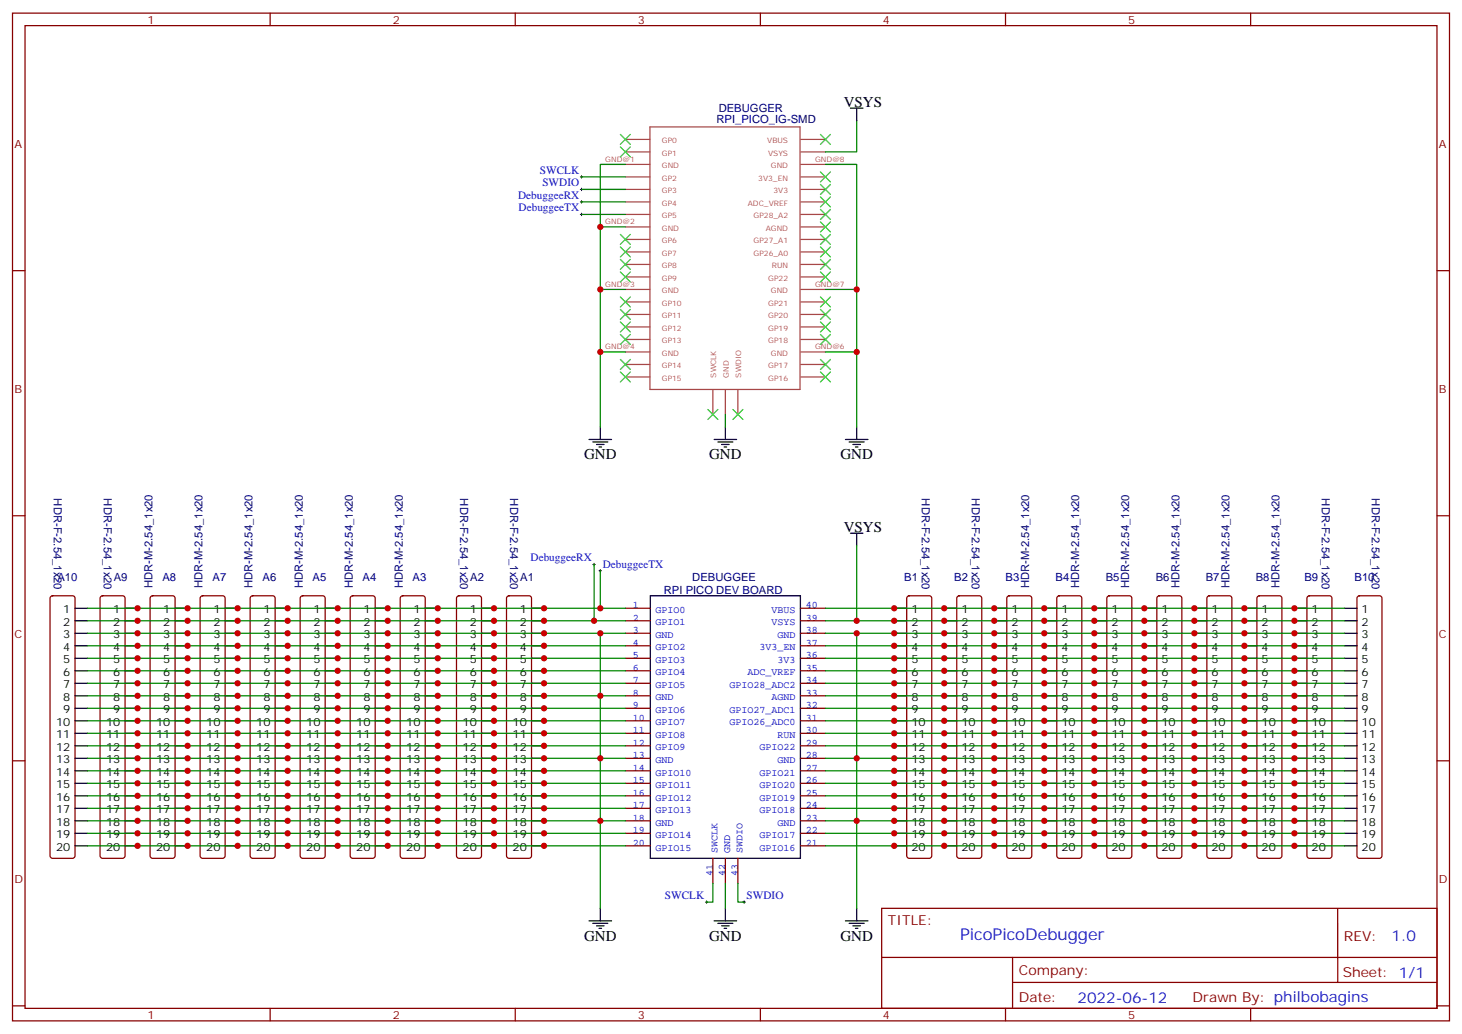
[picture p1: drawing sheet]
<svg xmlns="http://www.w3.org/2000/svg" width="412mm" height="292mm" viewBox="0 0 412 292" stroke-linecap="round" stroke-linejoin="round" font-family="sans-serif">
<defs><g id="words">
<text font-size="4.6" fill="#00f" x="270.8" y="265.3">PicoPicoDebugger</text>
<g font-size="4.2">
<text x="238" y="30.2">VSYS</text>
<text x="164.7" y="129.6">GND</text>
<text x="200" y="129.6">GND</text>
<text x="237.1" y="129.6">GND</text>
<text x="238" y="150.1">VSYS</text>
<text x="164.7" y="265.5">GND</text>
<text x="200" y="265.5">GND</text>
<text x="237.1" y="265.5">GND</text>
</g>
<g font-size="4.2" fill="#00f">
<text x="392.5" y="265.6">1.0</text>
<text x="304" y="282.9">2022-06-12</text>
</g>
<g font-size="3.9" fill="#800">
<text x="250.5" y="260.9">TITLE:</text>
<text x="379.1" y="265.6">REV:</text>
<text x="287.4" y="275.1">Company:</text>
<text x="378.7" y="275.7">Sheet: 1/1</text>
<text x="287.4" y="282.8">Date:</text>
<text x="336.4" y="282.8">Drawn By: philbobagins</text>
</g>
<g font-size="3.2" fill="#800">
<text x="41.6" y="6.7">1</text>
<text x="110.8" y="6.7">2</text>
<text x="179.9" y="6.7">3</text>
<text x="249.1" y="6.7">4</text>
<text x="318.2" y="6.7">5</text>
<text x="4.1" y="41.8">A</text>
<text x="405.9" y="41.8">A</text>
<text x="4.1" y="110.9">B</text>
<text x="405.9" y="110.9">B</text>
<text x="4.1" y="180.1">C</text>
<text x="405.9" y="180.1">C</text>
<text x="4.1" y="249.2">D</text>
<text x="405.9" y="249.2">D</text>
<text x="41.6" y="287.5">1</text>
<text x="110.8" y="287.5">2</text>
<text x="179.9" y="287.5">3</text>
<text x="249.1" y="287.5">4</text>
<text x="318.2" y="287.5">5</text>
</g>
<g font-size="3.2" fill="#000080">
<text x="202.1" y="34.7">RPI_PICO_IG-SMD</text>
<text x="202.7" y="31.6">DEBUGGER</text>
<text x="15.2" y="140.6" transform="rotate(90 15.2 140.6)">HDR-F-2.54_1x20</text>
<text x="29.3" y="140.6" transform="rotate(90 29.3 140.6)">HDR-F-2.54_1x20</text>
<text x="129.8" y="140.6" transform="rotate(90 129.8 140.6)">HDR-F-2.54_1x20</text>
<text x="143.9" y="140.6" transform="rotate(90 143.9 140.6)">HDR-F-2.54_1x20</text>
<text x="260" y="140.6" transform="rotate(90 260 140.6)">HDR-F-2.54_1x20</text>
<text x="274.1" y="140.6" transform="rotate(90 274.1 140.6)">HDR-F-2.54_1x20</text>
<text x="372.9" y="140.6" transform="rotate(90 372.9 140.6)">HDR-F-2.54_1x20</text>
<text x="387" y="140.6" transform="rotate(90 387 140.6)">HDR-F-2.54_1x20</text>
<text x="16.2" y="163.9">A10</text>
<text x="32.1" y="163.9">A9</text>
<text x="43" y="165.9" transform="rotate(-90 43 165.9)">HDR-M-2.54_1x20</text>
<text x="45.8" y="163.9">A8</text>
<text x="57.2" y="165.9" transform="rotate(-90 57.2 165.9)">HDR-M-2.54_1x20</text>
<text x="59.9" y="163.9">A7</text>
<text x="71.3" y="165.9" transform="rotate(-90 71.3 165.9)">HDR-M-2.54_1x20</text>
<text x="74.1" y="163.9">A6</text>
<text x="85.4" y="165.9" transform="rotate(-90 85.4 165.9)">HDR-M-2.54_1x20</text>
<text x="88.2" y="163.9">A5</text>
<text x="99.5" y="165.9" transform="rotate(-90 99.5 165.9)">HDR-M-2.54_1x20</text>
<text x="102.3" y="163.9">A4</text>
<text x="113.6" y="165.9" transform="rotate(-90 113.6 165.9)">HDR-M-2.54_1x20</text>
<text x="116.4" y="163.9">A3</text>
<text x="132.6" y="163.9">A2</text>
<text x="146.7" y="163.9">A1</text>
<text x="187.2" y="167.5">RPI PICO DEV BOARD</text>
<text x="195.3" y="163.9">DEBUGGEE</text>
<text x="255.1" y="163.9">B1</text>
<text x="269.2" y="163.9">B2</text>
<text x="283.7" y="163.9">B3</text>
<text x="290.3" y="165.9" transform="rotate(-90 290.3 165.9)">HDR-M-2.54_1x20</text>
<text x="297.8" y="163.9">B4</text>
<text x="304.4" y="165.9" transform="rotate(-90 304.4 165.9)">HDR-M-2.54_1x20</text>
<text x="311.9" y="163.9">B5</text>
<text x="318.6" y="165.9" transform="rotate(-90 318.6 165.9)">HDR-M-2.54_1x20</text>
<text x="326" y="163.9">B6</text>
<text x="332.7" y="165.9" transform="rotate(-90 332.7 165.9)">HDR-M-2.54_1x20</text>
<text x="340.1" y="163.9">B7</text>
<text x="346.8" y="165.9" transform="rotate(-90 346.8 165.9)">HDR-M-2.54_1x20</text>
<text x="354.2" y="163.9">B8</text>
<text x="360.9" y="165.9" transform="rotate(-90 360.9 165.9)">HDR-M-2.54_1x20</text>
<text x="368" y="163.9">B9</text>
<text x="382.1" y="163.9">B10</text>
</g>
<g font-size="3.2" fill="#00f">
<text x="152.3" y="49">SWCLK</text>
<text x="153" y="52.6">SWDIO</text>
<text x="146.1" y="56.1">DebuggeeRX</text>
<text x="146.3" y="59.6">DebuggeeTX</text>
<text x="149.7" y="158.4">DebuggeeRX</text>
<text x="170" y="160.2">DebuggeeTX</text>
<text x="187.6" y="253.6">SWCLK</text>
<text x="210.6" y="253.6">SWDIO</text>
</g>
<g font-size="3.2">
<text x="17.8" y="173">1</text>
<text x="32" y="173">1</text>
<text x="46.1" y="173">1</text>
<text x="60.2" y="173">1</text>
<text x="74.3" y="173">1</text>
<text x="88.4" y="173">1</text>
<text x="102.5" y="173">1</text>
<text x="116.6" y="173">1</text>
<text x="132.5" y="173">1</text>
<text x="146.6" y="173">1</text>
<text x="257.1" y="173">1</text>
<text x="271.2" y="173">1</text>
<text x="285.3" y="173">1</text>
<text x="299.4" y="173">1</text>
<text x="313.5" y="173">1</text>
<text x="327.6" y="173">1</text>
<text x="341.7" y="173">1</text>
<text x="355.8" y="173">1</text>
<text x="370" y="173">1</text>
<text x="384.1" y="173">1</text>
<text x="17.8" y="176.6">2</text>
<text x="32" y="176.6">2</text>
<text x="46.1" y="176.6">2</text>
<text x="60.2" y="176.6">2</text>
<text x="74.3" y="176.6">2</text>
<text x="88.4" y="176.6">2</text>
<text x="102.5" y="176.6">2</text>
<text x="116.6" y="176.6">2</text>
<text x="132.5" y="176.6">2</text>
<text x="146.6" y="176.6">2</text>
<text x="257.1" y="176.6">2</text>
<text x="271.2" y="176.6">2</text>
<text x="285.3" y="176.6">2</text>
<text x="299.4" y="176.6">2</text>
<text x="313.5" y="176.6">2</text>
<text x="327.6" y="176.6">2</text>
<text x="341.7" y="176.6">2</text>
<text x="355.8" y="176.6">2</text>
<text x="370" y="176.6">2</text>
<text x="384.1" y="176.6">2</text>
<text x="17.8" y="180.1">3</text>
<text x="17.8" y="183.6">4</text>
<text x="32" y="180.1">3</text>
<text x="32" y="183.6">4</text>
<text x="46.1" y="180.1">3</text>
<text x="46.1" y="183.6">4</text>
<text x="60.2" y="180.1">3</text>
<text x="60.2" y="183.6">4</text>
<text x="74.3" y="180.1">3</text>
<text x="74.3" y="183.6">4</text>
<text x="88.4" y="180.1">3</text>
<text x="88.4" y="183.6">4</text>
<text x="102.5" y="180.1">3</text>
<text x="102.5" y="183.6">4</text>
<text x="116.6" y="180.1">3</text>
<text x="116.6" y="183.6">4</text>
<text x="132.5" y="180.1">3</text>
<text x="132.5" y="183.6">4</text>
<text x="146.6" y="180.1">3</text>
<text x="146.6" y="183.6">4</text>
<text x="257.1" y="180.1">3</text>
<text x="257.1" y="183.6">4</text>
<text x="271.2" y="180.1">3</text>
<text x="271.2" y="183.6">4</text>
<text x="285.3" y="180.1">3</text>
<text x="285.3" y="183.6">4</text>
<text x="299.4" y="180.1">3</text>
<text x="299.4" y="183.6">4</text>
<text x="313.5" y="180.1">3</text>
<text x="313.5" y="183.6">4</text>
<text x="327.6" y="180.1">3</text>
<text x="327.6" y="183.6">4</text>
<text x="341.7" y="180.1">3</text>
<text x="341.7" y="183.6">4</text>
<text x="355.8" y="180.1">3</text>
<text x="355.8" y="183.6">4</text>
<text x="370" y="180.1">3</text>
<text x="370" y="183.6">4</text>
<text x="384.1" y="180.1">3</text>
<text x="384.1" y="183.6">4</text>
<text x="17.8" y="187.1">5</text>
<text x="17.8" y="190.7">6</text>
<text x="32" y="187.1">5</text>
<text x="32" y="190.7">6</text>
<text x="46.1" y="187.1">5</text>
<text x="46.1" y="190.7">6</text>
<text x="60.2" y="187.1">5</text>
<text x="60.2" y="190.7">6</text>
<text x="74.3" y="187.1">5</text>
<text x="74.3" y="190.7">6</text>
<text x="88.4" y="187.1">5</text>
<text x="88.4" y="190.7">6</text>
<text x="102.5" y="187.1">5</text>
<text x="102.5" y="190.7">6</text>
<text x="116.6" y="187.1">5</text>
<text x="116.6" y="190.7">6</text>
<text x="132.5" y="187.1">5</text>
<text x="132.5" y="190.7">6</text>
<text x="146.6" y="187.1">5</text>
<text x="146.6" y="190.7">6</text>
<text x="257.1" y="187.1">5</text>
<text x="257.1" y="190.7">6</text>
<text x="271.2" y="187.1">5</text>
<text x="271.2" y="190.7">6</text>
<text x="285.3" y="187.1">5</text>
<text x="285.3" y="190.7">6</text>
<text x="299.4" y="187.1">5</text>
<text x="299.4" y="190.7">6</text>
<text x="313.5" y="187.1">5</text>
<text x="313.5" y="190.7">6</text>
<text x="327.6" y="187.1">5</text>
<text x="327.6" y="190.7">6</text>
<text x="341.7" y="187.1">5</text>
<text x="341.7" y="190.7">6</text>
<text x="355.8" y="187.1">5</text>
<text x="355.8" y="190.7">6</text>
<text x="370" y="187.1">5</text>
<text x="370" y="190.7">6</text>
<text x="384.1" y="187.1">5</text>
<text x="384.1" y="190.7">6</text>
<text x="17.8" y="194.2">7</text>
<text x="17.8" y="197.7">8</text>
<text x="32" y="194.2">7</text>
<text x="32" y="197.7">8</text>
<text x="46.1" y="194.2">7</text>
<text x="46.1" y="197.7">8</text>
<text x="60.2" y="194.2">7</text>
<text x="60.2" y="197.7">8</text>
<text x="74.3" y="194.2">7</text>
<text x="74.3" y="197.7">8</text>
<text x="88.4" y="194.2">7</text>
<text x="88.4" y="197.7">8</text>
<text x="102.5" y="194.2">7</text>
<text x="102.5" y="197.7">8</text>
<text x="116.6" y="194.2">7</text>
<text x="116.6" y="197.7">8</text>
<text x="132.5" y="194.2">7</text>
<text x="132.5" y="197.7">8</text>
<text x="146.6" y="194.2">7</text>
<text x="146.6" y="197.7">8</text>
<text x="257.1" y="194.2">7</text>
<text x="257.1" y="197.7">8</text>
<text x="271.2" y="194.2">7</text>
<text x="271.2" y="197.7">8</text>
<text x="285.3" y="194.2">7</text>
<text x="285.3" y="197.7">8</text>
<text x="299.4" y="194.2">7</text>
<text x="299.4" y="197.7">8</text>
<text x="313.5" y="194.2">7</text>
<text x="313.5" y="197.7">8</text>
<text x="327.6" y="194.2">7</text>
<text x="327.6" y="197.7">8</text>
<text x="341.7" y="194.2">7</text>
<text x="341.7" y="197.7">8</text>
<text x="355.8" y="194.2">7</text>
<text x="355.8" y="197.7">8</text>
<text x="370" y="194.2">7</text>
<text x="370" y="197.7">8</text>
<text x="384.1" y="194.2">7</text>
<text x="384.1" y="197.7">8</text>
<text x="17.8" y="201.3">9</text>
<text x="32" y="201.3">9</text>
<text x="46.1" y="201.3">9</text>
<text x="60.2" y="201.3">9</text>
<text x="74.3" y="201.3">9</text>
<text x="88.4" y="201.3">9</text>
<text x="102.5" y="201.3">9</text>
<text x="116.6" y="201.3">9</text>
<text x="132.5" y="201.3">9</text>
<text x="146.6" y="201.3">9</text>
<text x="257.1" y="201.3">9</text>
<text x="271.2" y="201.3">9</text>
<text x="285.3" y="201.3">9</text>
<text x="299.4" y="201.3">9</text>
<text x="313.5" y="201.3">9</text>
<text x="327.6" y="201.3">9</text>
<text x="341.7" y="201.3">9</text>
<text x="355.8" y="201.3">9</text>
<text x="370" y="201.3">9</text>
<text x="384.1" y="201.3">9</text>
<text x="15.8" y="204.8">10</text>
<text x="15.8" y="208.3">11</text>
<text x="29.9" y="204.8">10</text>
<text x="29.9" y="208.3">11</text>
<text x="44.1" y="204.8">10</text>
<text x="44.1" y="208.3">11</text>
<text x="58.2" y="204.8">10</text>
<text x="58.2" y="208.3">11</text>
<text x="72.3" y="204.8">10</text>
<text x="72.3" y="208.3">11</text>
<text x="86.4" y="204.8">10</text>
<text x="86.4" y="208.3">11</text>
<text x="100.5" y="204.8">10</text>
<text x="100.5" y="208.3">11</text>
<text x="114.6" y="204.8">10</text>
<text x="114.6" y="208.3">11</text>
<text x="130.5" y="204.8">10</text>
<text x="130.5" y="208.3">11</text>
<text x="144.6" y="204.8">10</text>
<text x="144.6" y="208.3">11</text>
<text x="257.1" y="204.8">10</text>
<text x="257.1" y="208.3">11</text>
<text x="271.2" y="204.8">10</text>
<text x="271.2" y="208.3">11</text>
<text x="285.3" y="204.8">10</text>
<text x="285.3" y="208.3">11</text>
<text x="299.4" y="204.8">10</text>
<text x="299.4" y="208.3">11</text>
<text x="313.5" y="204.8">10</text>
<text x="313.5" y="208.3">11</text>
<text x="327.6" y="204.8">10</text>
<text x="327.6" y="208.3">11</text>
<text x="341.7" y="204.8">10</text>
<text x="341.7" y="208.3">11</text>
<text x="355.8" y="204.8">10</text>
<text x="355.8" y="208.3">11</text>
<text x="370" y="204.8">10</text>
<text x="370" y="208.3">11</text>
<text x="384.1" y="204.8">10</text>
<text x="384.1" y="208.3">11</text>
<text x="15.8" y="211.8">12</text>
<text x="15.8" y="215.4">13</text>
<text x="29.9" y="211.8">12</text>
<text x="29.9" y="215.4">13</text>
<text x="44.1" y="211.8">12</text>
<text x="44.1" y="215.4">13</text>
<text x="58.2" y="211.8">12</text>
<text x="58.2" y="215.4">13</text>
<text x="72.3" y="211.8">12</text>
<text x="72.3" y="215.4">13</text>
<text x="86.4" y="211.8">12</text>
<text x="86.4" y="215.4">13</text>
<text x="100.5" y="211.8">12</text>
<text x="100.5" y="215.4">13</text>
<text x="114.6" y="211.8">12</text>
<text x="114.6" y="215.4">13</text>
<text x="130.5" y="211.8">12</text>
<text x="130.5" y="215.4">13</text>
<text x="144.6" y="211.8">12</text>
<text x="144.6" y="215.4">13</text>
<text x="257.1" y="211.8">12</text>
<text x="257.1" y="215.4">13</text>
<text x="271.2" y="211.8">12</text>
<text x="271.2" y="215.4">13</text>
<text x="285.3" y="211.8">12</text>
<text x="285.3" y="215.4">13</text>
<text x="299.4" y="211.8">12</text>
<text x="299.4" y="215.4">13</text>
<text x="313.5" y="211.8">12</text>
<text x="313.5" y="215.4">13</text>
<text x="327.6" y="211.8">12</text>
<text x="327.6" y="215.4">13</text>
<text x="341.7" y="211.8">12</text>
<text x="341.7" y="215.4">13</text>
<text x="355.8" y="211.8">12</text>
<text x="355.8" y="215.4">13</text>
<text x="370" y="211.8">12</text>
<text x="370" y="215.4">13</text>
<text x="384.1" y="211.8">12</text>
<text x="384.1" y="215.4">13</text>
<text x="15.8" y="218.9">14</text>
<text x="29.9" y="218.9">14</text>
<text x="44.1" y="218.9">14</text>
<text x="58.2" y="218.9">14</text>
<text x="72.3" y="218.9">14</text>
<text x="86.4" y="218.9">14</text>
<text x="100.5" y="218.9">14</text>
<text x="114.6" y="218.9">14</text>
<text x="130.5" y="218.9">14</text>
<text x="144.6" y="218.9">14</text>
<text x="257.1" y="218.9">14</text>
<text x="271.2" y="218.9">14</text>
<text x="285.3" y="218.9">14</text>
<text x="299.4" y="218.9">14</text>
<text x="313.5" y="218.9">14</text>
<text x="327.6" y="218.9">14</text>
<text x="341.7" y="218.9">14</text>
<text x="355.8" y="218.9">14</text>
<text x="370" y="218.9">14</text>
<text x="384.1" y="218.9">14</text>
<text x="15.8" y="222.4">15</text>
<text x="15.8" y="226">16</text>
<text x="29.9" y="222.4">15</text>
<text x="29.9" y="226">16</text>
<text x="44.1" y="222.4">15</text>
<text x="44.1" y="226">16</text>
<text x="58.2" y="222.4">15</text>
<text x="58.2" y="226">16</text>
<text x="72.3" y="222.4">15</text>
<text x="72.3" y="226">16</text>
<text x="86.4" y="222.4">15</text>
<text x="86.4" y="226">16</text>
<text x="100.5" y="222.4">15</text>
<text x="100.5" y="226">16</text>
<text x="114.6" y="222.4">15</text>
<text x="114.6" y="226">16</text>
<text x="130.5" y="222.4">15</text>
<text x="130.5" y="226">16</text>
<text x="144.6" y="222.4">15</text>
<text x="144.6" y="226">16</text>
<text x="257.1" y="222.4">15</text>
<text x="257.1" y="226">16</text>
<text x="271.2" y="222.4">15</text>
<text x="271.2" y="226">16</text>
<text x="285.3" y="222.4">15</text>
<text x="285.3" y="226">16</text>
<text x="299.4" y="222.4">15</text>
<text x="299.4" y="226">16</text>
<text x="313.5" y="222.4">15</text>
<text x="313.5" y="226">16</text>
<text x="327.6" y="222.4">15</text>
<text x="327.6" y="226">16</text>
<text x="341.7" y="222.4">15</text>
<text x="341.7" y="226">16</text>
<text x="355.8" y="222.4">15</text>
<text x="355.8" y="226">16</text>
<text x="370" y="222.4">15</text>
<text x="370" y="226">16</text>
<text x="384.1" y="222.4">15</text>
<text x="384.1" y="226">16</text>
<text x="15.8" y="229.5">17</text>
<text x="15.8" y="233">18</text>
<text x="29.9" y="229.5">17</text>
<text x="29.9" y="233">18</text>
<text x="44.1" y="229.5">17</text>
<text x="44.1" y="233">18</text>
<text x="58.2" y="229.5">17</text>
<text x="58.2" y="233">18</text>
<text x="72.3" y="229.5">17</text>
<text x="72.3" y="233">18</text>
<text x="86.4" y="229.5">17</text>
<text x="86.4" y="233">18</text>
<text x="100.5" y="229.5">17</text>
<text x="100.5" y="233">18</text>
<text x="114.6" y="229.5">17</text>
<text x="114.6" y="233">18</text>
<text x="130.5" y="229.5">17</text>
<text x="130.5" y="233">18</text>
<text x="144.6" y="229.5">17</text>
<text x="144.6" y="233">18</text>
<text x="257.1" y="229.5">17</text>
<text x="257.1" y="233">18</text>
<text x="271.2" y="229.5">17</text>
<text x="271.2" y="233">18</text>
<text x="285.3" y="229.5">17</text>
<text x="285.3" y="233">18</text>
<text x="299.4" y="229.5">17</text>
<text x="299.4" y="233">18</text>
<text x="313.5" y="229.5">17</text>
<text x="313.5" y="233">18</text>
<text x="327.6" y="229.5">17</text>
<text x="327.6" y="233">18</text>
<text x="341.7" y="229.5">17</text>
<text x="341.7" y="233">18</text>
<text x="355.8" y="229.5">17</text>
<text x="355.8" y="233">18</text>
<text x="370" y="229.5">17</text>
<text x="370" y="233">18</text>
<text x="384.1" y="229.5">17</text>
<text x="384.1" y="233">18</text>
<text x="15.8" y="236.5">19</text>
<text x="29.9" y="236.5">19</text>
<text x="44.1" y="236.5">19</text>
<text x="58.2" y="236.5">19</text>
<text x="72.3" y="236.5">19</text>
<text x="86.4" y="236.5">19</text>
<text x="100.5" y="236.5">19</text>
<text x="114.6" y="236.5">19</text>
<text x="130.5" y="236.5">19</text>
<text x="144.6" y="236.5">19</text>
<text x="257.1" y="236.5">19</text>
<text x="271.2" y="236.5">19</text>
<text x="285.3" y="236.5">19</text>
<text x="299.4" y="236.5">19</text>
<text x="313.5" y="236.5">19</text>
<text x="327.6" y="236.5">19</text>
<text x="341.7" y="236.5">19</text>
<text x="355.8" y="236.5">19</text>
<text x="370" y="236.5">19</text>
<text x="384.1" y="236.5">19</text>
<text x="15.8" y="240.1">20</text>
<text x="29.9" y="240.1">20</text>
<text x="44.1" y="240.1">20</text>
<text x="58.2" y="240.1">20</text>
<text x="72.3" y="240.1">20</text>
<text x="86.4" y="240.1">20</text>
<text x="100.5" y="240.1">20</text>
<text x="114.6" y="240.1">20</text>
<text x="130.5" y="240.1">20</text>
<text x="144.6" y="240.1">20</text>
<text x="257.1" y="240.1">20</text>
<text x="271.2" y="240.1">20</text>
<text x="285.3" y="240.1">20</text>
<text x="299.4" y="240.1">20</text>
<text x="313.5" y="240.1">20</text>
<text x="327.6" y="240.1">20</text>
<text x="341.7" y="240.1">20</text>
<text x="355.8" y="240.1">20</text>
<text x="370" y="240.1">20</text>
<text x="384.1" y="240.1">20</text>
</g>
<g font-size="2.8" fill="#00c">
<text x="178.5" y="171.6">1</text>
<text x="184.9" y="172.9">GPIO0</text>
<text x="217.6" y="172.9">VBUS</text>
<text x="227.3" y="171.6">40</text>
<text x="178.5" y="175.1">2</text>
<text x="178.5" y="178.6">3</text>
<text x="184.9" y="176.5">GPIO1</text>
<text x="217.6" y="176.5">VSYS</text>
<text x="227.3" y="178.6">38</text>
<text x="227.3" y="175.1">39</text>
<text x="178.5" y="182.2">4</text>
<text x="178.5" y="185.7">5</text>
<text x="184.9" y="180">GND</text>
<text x="184.9" y="183.5">GPIO2</text>
<text x="214.2" y="183.5">3V3_EN</text>
<text x="219.3" y="180">GND</text>
<text x="227.3" y="185.7">36</text>
<text x="227.3" y="182.2">37</text>
<text x="178.5" y="189.2">6</text>
<text x="184.9" y="187.1">GPIO3</text>
<text x="184.9" y="190.6">GPIO4</text>
<text x="210.8" y="190.6">ADC_VREF</text>
<text x="219.3" y="187.1">3V3</text>
<text x="227.3" y="189.2">35</text>
<text x="178.5" y="192.8">7</text>
<text x="178.5" y="196.3">8</text>
<text x="184.9" y="194.1">GPIO5</text>
<text x="184.9" y="197.6">GND</text>
<text x="205.7" y="194.1">GPIO28_ADC2</text>
<text x="217.6" y="197.6">AGND</text>
<text x="227.3" y="196.3">33</text>
<text x="227.3" y="192.8">34</text>
<text x="178.5" y="203.3">10</text>
<text x="178.5" y="199.8">9</text>
<text x="184.9" y="201.2">GPIO6</text>
<text x="205.7" y="201.2">GPIO27_ADC1</text>
<text x="227.3" y="203.3">31</text>
<text x="227.3" y="199.8">32</text>
<text x="178.5" y="206.9">11</text>
<text x="184.9" y="204.7">GPIO7</text>
<text x="184.9" y="208.2">GPIO8</text>
<text x="205.7" y="204.7">GPIO26_ADC0</text>
<text x="219.3" y="208.2">RUN</text>
<text x="227.3" y="206.9">30</text>
<text x="178.5" y="210.4">12</text>
<text x="178.5" y="213.9">13</text>
<text x="184.9" y="211.8">GPIO9</text>
<text x="184.9" y="215.3">GND</text>
<text x="214.2" y="211.8">GPIO22</text>
<text x="219.3" y="215.3">GND</text>
<text x="227.3" y="213.9">28</text>
<text x="227.3" y="210.4">29</text>
<text x="178.5" y="217.5">14</text>
<text x="178.5" y="221">15</text>
<text x="184.9" y="218.8">GPIO10</text>
<text x="214.2" y="218.8">GPIO21</text>
<text x="227.3" y="221">26</text>
<text x="227.3" y="217.5">27</text>
<text x="178.5" y="224.5">16</text>
<text x="184.9" y="222.3">GPIO11</text>
<text x="184.9" y="225.9">GPIO12</text>
<text x="214.2" y="225.9">GPIO19</text>
<text x="214.2" y="222.3">GPIO20</text>
<text x="227.3" y="224.5">25</text>
<text x="178.5" y="228">17</text>
<text x="178.5" y="231.6">18</text>
<text x="184.9" y="229.4">GPIO13</text>
<text x="184.9" y="232.9">GND</text>
<text x="214.2" y="229.4">GPIO18</text>
<text x="219.3" y="232.9">GND</text>
<text x="227.3" y="231.6">23</text>
<text x="227.3" y="228">24</text>
<text x="178.5" y="235.1">19</text>
<text x="178.5" y="238.6">20</text>
<text x="184.9" y="236.4">GPIO14</text>
<text x="184.9" y="240">GPIO15</text>
<text x="214.2" y="240">GPIO16</text>
<text x="214.2" y="236.4">GPIO17</text>
<text x="227.3" y="238.6">21</text>
<text x="227.3" y="235.1">22</text>
<text x="202.4" y="240.8" transform="rotate(-90 202.4 240.8)">SWCLK</text>
<text x="205.9" y="240.8" transform="rotate(-90 205.9 240.8)">GND</text>
<text x="209.5" y="240.8" transform="rotate(-90 209.5 240.8)">SWDIO</text>
<text x="201" y="247.1" transform="rotate(-90 201 247.1)">41</text>
<text x="204.6" y="247.1" transform="rotate(-90 204.6 247.1)">42</text>
<text x="208.1" y="247.1" transform="rotate(-90 208.1 247.1)">43</text>
</g>
<g font-size="2.1" fill="#a54b4b">
<text x="186.7" y="40.4">GP0</text>
<text x="216.4" y="40.4">VBUS</text>
<text x="170.7" y="45.7">GND@1</text>
<text x="186.7" y="43.9">GP1</text>
<text x="186.7" y="47.4">GND</text>
<text x="216.7" y="43.9">VSYS</text>
<text x="217.5" y="47.4">GND</text>
<text x="229.9" y="45.7">GND@8</text>
<text x="186.7" y="51">GP2</text>
<text x="213.9" y="51">3V3_EN</text>
<text x="186.7" y="54.5">GP3</text>
<text x="186.7" y="58">GP4</text>
<text x="210.9" y="58">ADC_VREF</text>
<text x="218.2" y="54.5">3V3</text>
<text x="170.7" y="63.3">GND@2</text>
<text x="186.7" y="61.5">GP5</text>
<text x="186.7" y="65.1">GND</text>
<text x="212.6" y="61.5">GP28_A2</text>
<text x="216" y="65.1">AGND</text>
<text x="186.7" y="68.6">GP6</text>
<text x="212.6" y="68.6">GP27_A1</text>
<text x="186.7" y="72.1">GP7</text>
<text x="186.7" y="75.7">GP8</text>
<text x="212.6" y="72.1">GP26_A0</text>
<text x="217.7" y="75.7">RUN</text>
<text x="170.7" y="81">GND@3</text>
<text x="186.7" y="79.2">GP9</text>
<text x="186.7" y="82.7">GND</text>
<text x="216.7" y="79.2">GP22</text>
<text x="217.5" y="82.7">GND</text>
<text x="229.9" y="81">GND@7</text>
<text x="186.7" y="86.2">GP10</text>
<text x="186.7" y="89.8">GP11</text>
<text x="216.7" y="89.8">GP20</text>
<text x="216.7" y="86.2">GP21</text>
<text x="186.7" y="93.3">GP12</text>
<text x="216.7" y="93.3">GP19</text>
<text x="170.7" y="98.6">GND@4</text>
<text x="186.7" y="96.8">GP13</text>
<text x="186.7" y="100.3">GND</text>
<text x="216.7" y="96.8">GP18</text>
<text x="217.5" y="100.3">GND</text>
<text x="229.9" y="98.6">GND@6</text>
<text x="186.7" y="103.9">GP14</text>
<text x="186.7" y="107.4">GP15</text>
<text x="202" y="106.5" transform="rotate(-90 202 106.5)">SWCLK</text>
<text x="205.5" y="106.5" transform="rotate(-90 205.5 106.5)">GND</text>
<text x="209.1" y="106.5" transform="rotate(-90 209.1 106.5)">SWDIO</text>
<text x="216.7" y="107.4">GP16</text>
<text x="216.7" y="103.9">GP17</text>
</g>
</g></defs>
<g fill="none" stroke="#870000" stroke-width=".35">
<path d="M3.5 3.7h405.4v284.3h-405.4zM7.1 7.2h398.2v277.3h-398.2zM76.2 3.7v3.5M145.3 3.7v3.5M214.5 3.7v3.5M283.6 3.7v3.5M352.8 3.7v3.5M3.5 76.4h3.6M405.3 76.4h3.6M3.5 145.5h3.6M405.3 145.5h3.6M14.3 168.3l.5-.2h5.7l.5 .2 .2 .5v72.7l-.3 .5-.4 .2h-5.7l-.5-.3-.2-.4v-72.7z"/>
<path d="M28.5 168.3l.4-.2h5.7l.5 .2 .2 .5v72.7l-.3 .5-.4 .2h-5.7l-.5-.3-.2-.4v-72.7zM42.6 168.3l.4-.2h5.7l.5 .2 .2 .5v72.7l-.2 .5-.5 .2h-5.7l-.5-.3-.2-.4v-72.7zM56.7 168.3l.4-.2h5.7l.5 .2 .2 .5v72.7l-.2 .5-.5 .2h-5.7l-.4-.3-.3-.4v-72.7zM70.8 168.3l.5-.2h5.6l.5 .2 .2 .5v72.7l-.2 .5-.5 .2h-5.6l-.5-.3-.2-.4v-72.7zM84.9 168.3l.5-.2h5.6l.5 .2 .2 .5v72.7l-.2 .5-.5 .2h-5.6l-.5-.3-.2-.4v-72.7zM99 168.3l.5-.2h5.6l.5 .2 .2 .5v72.7l-.2 .5-.5 .2h-5.6l-.5-.3-.2-.4v-72.7zM113.1 168.3l.5-.2h5.6l.5 .2 .2 .5v72.7l-.2 .5-.5 .2h-5.6l-.5-.3-.2-.4v-72.7zM129 168.3l.5-.2h5.6l.5 .2 .2 .5v72.7l-.2 .5-.5 .2h-5.6l-.5-.3-.2-.4v-72.7zM143.1 168.3l.5-.2h5.6l.5 .2 .2 .5v72.7l-.2 .5-.5 .2h-5.6l-.5-.3-.2-.4v-72.7zM256 168.3l.5-.2h5.6l.5 .2 .2 .5v72.7l-.2 .5-.5 .2h-5.6l-.5-.3-.2-.4v-72.7zM270.1 168.3l.5-.2h5.6l.5 .2 .2 .5v72.7l-.2 .5-.5 .2h-5.6l-.5-.3-.2-.4v-72.7zM284.2 168.3l.5-.2h5.6l.5 .2 .2 .5v72.7l-.2 .5-.5 .2h-5.6l-.5-.3-.2-.4v-72.7z"/>
<path d="M298.3 168.3l.5-.2h5.6l.5 .2 .3 .5v72.7l-.3 .5-.5 .2h-5.6l-.5-.3-.2-.4v-72.7zM312.4 168.3l.5-.2h5.7l.5 .2 .2 .5v72.7l-.3 .5-.4 .2h-5.7l-.5-.3-.2-.4v-72.7zM326.6 168.3l.4-.2h5.7l.5 .2 .2 .5v72.7l-.3 .5-.4 .2h-5.7l-.5-.3-.2-.4v-72.7zM340.7 168.3l.4-.2h5.7l.5 .2 .2 .5v72.7l-.2 .5-.5 .2h-5.7l-.5-.3-.2-.4v-72.7zM354.8 168.3l.4-.2h5.7l.5 .2 .2 .5v72.7l-.2 .5-.5 .2h-5.7l-.5-.3-.2-.4v-72.7zM368.9 168.3l.5-.2h5.6l.5 .2 .2 .5v72.7l-.2 .5-.5 .2h-5.6l-.5-.3-.2-.4v-72.7zM383 168.3l.5-.2h5.6l.5 .2 .2 .5v72.7l-.2 .5-.5 .2h-5.6l-.5-.3-.2-.4v-72.7zM3.5 214.7h3.6M405.3 214.7h3.6M248.7 256.3h156.6v28.2h-156.6zM377.3 256.3v20.9M248.7 270.1h156.5"/>
<path d="M285.6 277.2h119.6M285.6 270.1v14.2M3.5 283.8h3.6M76.2 284.5v3.5M145.3 284.5v3.5M214.5 284.5v3.5M283.6 284.5v3.5M352.8 284.5v3.5M405.3 283.8h3.6"/>
</g>
<g fill="none" stroke="#a64a4a" stroke-width=".35">
<path d="M176.4 39.3h6.9M183.3 35.8h42.4v74.1h-42.4zM225.9 39.3h6.9M176.4 42.9h6.9M176.4 49.9h6.9M176.4 53.4h6.9M176.4 57h6.9M176.4 46.4h6.9M225.9 42.9h6.9M225.9 49.9h6.9M225.9 53.4h6.9M225.9 57h6.9"/>
<path d="M225.9 46.4h6.9M176.4 60.5h6.9M176.4 67.6h6.9M176.4 71.1h6.9M176.4 74.6h6.9M176.4 78.1h6.9M176.4 64h6.9M225.9 60.5h6.9M225.9 67.6h6.9M225.9 71.1h6.9M225.9 74.6h6.9M225.9 78.1h6.9"/>
<path d="M225.9 64h6.9M176.4 85.2h6.9M176.4 88.7h6.9M176.4 92.3h6.9M176.4 95.8h6.9M176.4 81.7h6.9M176.4 99.3h6.9M225.9 85.2h6.9M225.9 88.7h6.9M225.9 92.3h6.9M225.9 95.8h6.9M225.9 81.7h6.9"/>
<path d="M225.9 99.3h6.9M176.4 102.8h6.9M176.4 106.4h6.9M201.1 110v6.9M204.6 110v6.9M208.1 110v6.9M225.9 102.8h6.9M225.9 106.4h6.9"/>
</g>
<g fill="none" stroke="#000" stroke-width=".35">
<path d="M239.9 30.5h3.5M241.7 30.5v3.5M166.2 124h6.3M167.2 124.7h4.2M168.3 125.4h2.1M169 126.1h.7M169.3 120.5v3.5M201.4 124h6.4M202.5 124.7h4.2M203.6 125.4h2.1M204.3 126.1h.7M204.6 120.5v3.5"/>
<path d="M238.5 124h6.3M239.5 124.7h4.3M240.6 125.4h2.1M241.3 126.1h.7M241.7 120.5v3.5M239.9 150.5h3.5M241.7 150.5v3.5M21.2 171.6h3.5M21.2 175.2h3.5M21.2 178.7h3.5M35.3 171.6h3.5M35.3 175.2h3.5"/>
<path d="M35.3 178.7h3.5M49.4 171.6h3.5M49.4 175.2h3.5M49.4 178.7h3.5M63.5 171.6h3.5M63.5 175.2h3.5M63.5 178.7h3.5M77.6 171.6h3.5M77.6 175.2h3.5M77.6 178.7h3.5M91.7 171.6h3.5M91.7 175.2h3.5"/>
<path d="M91.7 178.7h3.5M105.8 171.6h3.6M105.8 175.2h3.6M105.8 178.7h3.6M119.9 171.6h3.6M119.9 175.2h3.6M119.9 178.7h3.6M135.8 171.6h3.5M135.8 175.2h3.5M135.8 178.7h3.5M149.9 171.6h3.6M149.9 175.2h3.6"/>
<path d="M149.9 178.7h3.6M183.4 168.1h42.4v74.1h-42.4zM252.2 171.6h3.6M252.2 175.2h3.6M252.2 178.7h3.6M266.3 171.6h3.6M266.3 175.2h3.6M266.3 178.7h3.6M280.5 171.6h3.5M280.5 175.2h3.5M280.5 178.7h3.5M294.6 171.6h3.5"/>
<path d="M294.6 175.2h3.5M294.6 178.7h3.5M308.7 171.6h3.5M308.7 175.2h3.5M308.7 178.7h3.5M322.8 171.6h3.5M322.8 175.2h3.5M322.8 178.7h3.5M336.9 171.6h3.5M336.9 175.2h3.5M336.9 178.7h3.5M351 171.6h3.5"/>
<path d="M351 175.2h3.5M351 178.7h3.5M365.1 171.6h3.6M365.1 175.2h3.6M365.1 178.7h3.6M379.2 171.6h3.6M379.2 175.2h3.6M379.2 178.7h3.6M21.2 182.2h3.5M21.2 185.7h3.5M21.2 189.3h3.5M21.2 192.8h3.5"/>
<path d="M21.2 196.3h3.5M21.2 199.8h3.5M35.3 182.2h3.5M35.3 185.7h3.5M35.3 189.3h3.5M35.3 192.8h3.5M35.3 196.3h3.5M35.3 199.8h3.5M49.4 182.2h3.5M49.4 185.7h3.5M49.4 189.3h3.5M49.4 192.8h3.5"/>
<path d="M49.4 196.3h3.5M49.4 199.8h3.5M63.5 182.2h3.5M63.5 185.7h3.5M63.5 189.3h3.5M63.5 192.8h3.5M63.5 196.3h3.5M63.5 199.8h3.5M77.6 182.2h3.5M77.6 185.7h3.5M77.6 189.3h3.5M77.6 192.8h3.5"/>
<path d="M77.6 196.3h3.5M77.6 199.8h3.5M91.7 182.2h3.5M91.7 185.7h3.5M91.7 189.3h3.5M91.7 192.8h3.5M91.7 196.3h3.5M91.7 199.8h3.5M105.8 182.2h3.6M105.8 185.7h3.6M105.8 189.3h3.6M105.8 192.8h3.6"/>
<path d="M105.8 196.3h3.6M105.8 199.8h3.6M119.9 182.2h3.6M119.9 185.7h3.6M119.9 189.3h3.6M119.9 192.8h3.6M119.9 196.3h3.6M119.9 199.8h3.6M135.8 182.2h3.5M135.8 185.7h3.5M135.8 189.3h3.5M135.8 192.8h3.5"/>
<path d="M135.8 196.3h3.5M135.8 199.8h3.5M149.9 182.2h3.6M149.9 185.7h3.6M149.9 189.3h3.6M149.9 192.8h3.6M149.9 196.3h3.6M149.9 199.8h3.6M252.2 182.2h3.6M252.2 185.7h3.6M252.2 189.3h3.6M252.2 192.8h3.6"/>
<path d="M252.2 196.3h3.6M252.2 199.8h3.6M266.3 182.2h3.6M266.3 185.7h3.6M266.3 189.3h3.6M266.3 192.8h3.6M266.3 196.3h3.6M266.3 199.8h3.6M280.5 182.2h3.5M280.5 185.7h3.5M280.5 189.3h3.5M280.5 192.8h3.5"/>
<path d="M280.5 196.3h3.5M280.5 199.8h3.5M294.6 182.2h3.5M294.6 185.7h3.5M294.6 189.3h3.5M294.6 192.8h3.5M294.6 196.3h3.5M294.6 199.8h3.5M308.7 182.2h3.5M308.7 185.7h3.5M308.7 189.3h3.5M308.7 192.8h3.5"/>
<path d="M308.7 196.3h3.5M308.7 199.8h3.5M322.8 182.2h3.5M322.8 185.7h3.5M322.8 189.3h3.5M322.8 192.8h3.5M322.8 196.3h3.5M322.8 199.8h3.5M336.9 182.2h3.5M336.9 185.7h3.5M336.9 189.3h3.5M336.9 192.8h3.5"/>
<path d="M336.9 196.3h3.5M336.9 199.8h3.5M351 182.2h3.5M351 185.7h3.5M351 189.3h3.5M351 192.8h3.5M351 196.3h3.5M351 199.8h3.5M365.1 182.2h3.6M365.1 185.7h3.6M365.1 189.3h3.6M365.1 192.8h3.6"/>
<path d="M365.1 196.3h3.6M365.1 199.8h3.6M379.2 182.2h3.6M379.2 185.7h3.6M379.2 189.3h3.6M379.2 192.8h3.6M379.2 196.3h3.6M379.2 199.8h3.6M21.2 203.4h3.5M21.2 206.9h3.5M21.2 210.4h3.5M21.2 214h3.5"/>
<path d="M21.2 217.5h3.5M35.3 203.4h3.5M35.3 206.9h3.5M35.3 210.4h3.5M35.3 214h3.5M35.3 217.5h3.5M49.4 203.4h3.5M49.4 206.9h3.5M49.4 210.4h3.5M49.4 214h3.5M49.4 217.5h3.5M63.5 203.4h3.5"/>
<path d="M63.5 206.9h3.5M63.5 210.4h3.5M63.5 214h3.5M63.5 217.5h3.5M77.6 203.4h3.5M77.6 206.9h3.5M77.6 210.4h3.5M77.6 214h3.5M77.6 217.5h3.5M91.7 203.4h3.5M91.7 206.9h3.5M91.7 210.4h3.5"/>
<path d="M91.7 214h3.5M91.7 217.5h3.5M105.8 203.4h3.6M105.8 206.9h3.6M105.8 210.4h3.6M105.8 214h3.6M105.8 217.5h3.6M119.9 203.4h3.6M119.9 206.9h3.6M119.9 210.4h3.6M119.9 214h3.6M119.9 217.5h3.6"/>
<path d="M135.8 203.4h3.5M135.8 206.9h3.5M135.8 210.4h3.5M135.8 214h3.5M135.8 217.5h3.5M149.9 203.4h3.6M149.9 206.9h3.6M149.9 210.4h3.6M149.9 214h3.6M149.9 217.5h3.6M252.2 203.4h3.6M252.2 206.9h3.6"/>
<path d="M252.2 210.4h3.6M252.2 214h3.6M252.2 217.5h3.6M266.3 203.4h3.6M266.3 206.9h3.6M266.3 210.4h3.6M266.3 214h3.6M266.3 217.5h3.6M280.5 203.4h3.5M280.5 206.9h3.5M280.5 210.4h3.5M280.5 214h3.5"/>
<path d="M280.5 217.5h3.5M294.6 203.4h3.5M294.6 206.9h3.5M294.6 210.4h3.5M294.6 214h3.5M294.6 217.5h3.5M308.7 203.4h3.5M308.7 206.9h3.5M308.7 210.4h3.5M308.7 214h3.5M308.7 217.5h3.5M322.8 203.4h3.5"/>
<path d="M322.8 206.9h3.5M322.8 210.4h3.5M322.8 214h3.5M322.8 217.5h3.5M336.9 203.4h3.5M336.9 206.9h3.5M336.9 210.4h3.5M336.9 214h3.5M336.9 217.5h3.5M351 203.4h3.5M351 206.9h3.5M351 210.4h3.5"/>
<path d="M351 214h3.5M351 217.5h3.5M365.1 203.4h3.6M365.1 206.9h3.6M365.1 210.4h3.6M365.1 214h3.6M365.1 217.5h3.6M379.2 203.4h3.6M379.2 206.9h3.6M379.2 210.4h3.6M379.2 214h3.6M379.2 217.5h3.6"/>
<path d="M21.2 221h3.5M21.2 224.5h3.5M21.2 228.1h3.5M21.2 231.6h3.5M21.2 235.1h3.5M21.2 238.7h3.5M35.3 221h3.5M35.3 224.5h3.5M35.3 228.1h3.5M35.3 231.6h3.5M35.3 235.1h3.5M35.3 238.7h3.5"/>
<path d="M49.4 221h3.5M49.4 224.5h3.5M49.4 228.1h3.5M49.4 231.6h3.5M49.4 235.1h3.5M49.4 238.7h3.5M63.5 221h3.5M63.5 224.5h3.5M63.5 228.1h3.5M63.5 231.6h3.5M63.5 235.1h3.5M63.5 238.7h3.5"/>
<path d="M77.6 221h3.5M77.6 224.5h3.5M77.6 228.1h3.5M77.6 231.6h3.5M77.6 235.1h3.5M77.6 238.7h3.5M91.7 221h3.5M91.7 224.5h3.5M91.7 228.1h3.5M91.7 231.6h3.5M91.7 235.1h3.5M91.7 238.7h3.5"/>
<path d="M105.8 221h3.6M105.8 224.5h3.6M105.8 228.1h3.6M105.8 231.6h3.6M105.8 235.1h3.6M105.8 238.7h3.6M119.9 221h3.6M119.9 224.5h3.6M119.9 228.1h3.6M119.9 231.6h3.6M119.9 235.1h3.6M119.9 238.7h3.6"/>
<path d="M135.8 221h3.5M135.8 224.5h3.5M135.8 228.1h3.5M135.8 231.6h3.5M135.8 235.1h3.5M135.8 238.7h3.5M149.9 221h3.6M149.9 224.5h3.6M149.9 228.1h3.6M149.9 231.6h3.6M149.9 235.1h3.6M149.9 238.7h3.6"/>
<path d="M252.2 221h3.6M252.2 224.5h3.6M252.2 228.1h3.6M252.2 231.6h3.6M252.2 235.1h3.6M252.2 238.7h3.6M266.3 221h3.6M266.3 224.5h3.6M266.3 228.1h3.6M266.3 231.6h3.6M266.3 235.1h3.6M266.3 238.7h3.6"/>
<path d="M280.5 221h3.5M280.5 224.5h3.5M280.5 228.1h3.5M280.5 231.6h3.5M280.5 235.1h3.5M280.5 238.7h3.5M294.6 221h3.5M294.6 224.5h3.5M294.6 228.1h3.5M294.6 231.6h3.5M294.6 235.1h3.5M294.6 238.7h3.5"/>
<path d="M308.7 221h3.5M308.7 224.5h3.5M308.7 228.1h3.5M308.7 231.6h3.5M308.7 235.1h3.5M308.7 238.7h3.5M322.8 221h3.5M322.8 224.5h3.5M322.8 228.1h3.5M322.8 231.6h3.5M322.8 235.1h3.5M322.8 238.7h3.5"/>
<path d="M336.9 221h3.5M336.9 224.5h3.5M336.9 228.1h3.5M336.9 231.6h3.5M336.9 235.1h3.5M336.9 238.7h3.5M351 221h3.5M351 224.5h3.5M351 228.1h3.5M351 231.6h3.5M351 235.1h3.5M351 238.7h3.5"/>
<path d="M365.1 221h3.6M365.1 224.5h3.6M365.1 228.1h3.6M365.1 231.6h3.6M365.1 235.1h3.6M365.1 238.7h3.6M379.2 221h3.6M379.2 224.5h3.6M379.2 228.1h3.6M379.2 231.6h3.6M379.2 235.1h3.6M379.2 238.7h3.6"/>
<path d="M166.2 259.8h6.3M169.3 256.3v3.5M201.4 259.8h6.4M204.6 256.3v3.5M238.5 259.8h6.3M241.7 256.3v3.5M167.2 260.5h4.2M168.3 261.2h2.1M169 261.9h.7M202.5 260.5h4.2M203.6 261.2h2.1M204.3 261.9h.7"/>
<path d="M239.5 260.5h4.3M240.6 261.2h2.1M241.3 261.9h.7"/>
</g>
<g fill="none" stroke="#850000" stroke-width=".35">
<path d="M176.4 171.6h7M176.4 175.2h7M176.4 178.7h7M225.8 171.6h7M225.8 175.2h7M225.8 178.7h7M176.4 199.8h7M176.4 196.3h7M176.4 192.8h7M176.4 189.3h7M176.4 185.7h7M176.4 182.2h7"/>
<path d="M225.8 199.8h7M225.8 196.3h7M225.8 192.8h7M225.8 189.3h7M225.8 185.7h7M225.8 182.2h7M176.4 203.4h7M176.4 206.9h7M176.4 210.4h7M176.4 214h7M176.4 217.5h7M225.8 203.4h7"/>
<path d="M225.8 206.9h7M225.8 210.4h7M225.8 214h7M225.8 217.5h7M176.4 221h7M176.4 224.5h7M176.4 228.1h7M176.4 231.6h7M176.4 235.1h7M176.4 238.7h7M225.8 221h7M225.8 224.5h7"/>
<path d="M225.8 228.1h7M225.8 231.6h7M225.8 235.1h7M225.8 238.7h7M201.1 242.2v7M204.6 242.2v7M208.1 242.2v7"/>
</g>
<g fill="none" stroke="#008700" stroke-width=".35">
<path d="M241.7 34v8.9h-8.9M164 49.9h12.4M164 53.4h12.4M164 57h12.4M176.4 46.4h-7.1v17.6M232.8 46.4h8.9v35.3M164 60.5h12.4M176.4 64h-7.1v17.7M176.4 99.3h-7.1v21.2M176.4 81.7h-7.1v17.6M232.8 99.3h8.9v21.2M232.8 81.7h8.9v17.6"/>
<path d="M204.6 116.9v3.6M167.6 159.3v15.9M241.7 154v21.2M24.7 171.6h151.7M24.7 175.2h151.7M24.7 178.7h144.6M169.3 161v10.6M176.4 178.7h-7.1v17.6h-144.6M232.8 178.7h8.9v35.3h137.5M232.8 171.6h146.4M232.8 175.2h146.4M241.7 178.7h137.5"/>
<path d="M24.7 182.2h151.7M24.7 185.7h151.7M24.7 189.3h151.7M24.7 192.8h151.7M24.7 199.8h151.7M176.4 196.3h-7.1v17.7h-144.6M232.8 182.2h146.4M232.8 185.7h146.4M232.8 189.3h146.4M232.8 192.8h146.4M232.8 196.3h146.4M232.8 199.8h146.4"/>
<path d="M24.7 203.4h151.7M24.7 206.9h151.7M24.7 210.4h151.7M24.7 217.5h151.7M176.4 214h-7.1v17.6h-144.6M232.8 214h8.9v17.6h137.5M232.8 203.4h146.4M232.8 206.9h146.4M232.8 210.4h146.4M232.8 217.5h146.4M24.7 221h151.7M24.7 224.5h151.7"/>
<path d="M24.7 228.1h151.7M24.7 235.1h151.7M24.7 238.7h151.7M176.4 231.6h-7.1v24.7M232.8 231.6h8.9v24.7M232.8 221h146.4M232.8 224.5h146.4M232.8 228.1h146.4M232.8 235.1h146.4M232.8 238.7h146.4M201.1 249.2v5.3h-1.8M204.6 249.2v7.1"/>
<path d="M208.1 249.2v5.3h1.8"/>
</g>
<g fill="none" stroke="#3c3" stroke-width=".35">
<path d="M175 37.9l2.8 2.8M177.8 37.9l-2.8 2.8M231.4 37.9l2.8 2.8M234.2 37.9l-2.8 2.8M175 41.5l2.8 2.8M177.8 41.5l-2.8 2.8M231.4 48.5l2.8 2.8M231.4 52l2.8 2.9M231.4 55.6l2.8 2.8M231.4 59.1l2.8 2.8M234.2 48.5l-2.8 2.8M234.2 52l-2.8 2.9"/>
<path d="M234.2 55.6l-2.8 2.8M234.2 59.1l-2.8 2.8M175 66.1l2.8 2.9M175 69.7l2.8 2.8M175 73.2l2.8 2.8M175 76.7l2.8 2.9M177.8 66.1l-2.8 2.9M177.8 69.7l-2.8 2.8M177.8 73.2l-2.8 2.8M177.8 76.7l-2.8 2.9M231.4 62.6l2.8 2.8M231.4 66.1l2.8 2.9"/>
<path d="M231.4 69.7l2.8 2.8M231.4 73.2l2.8 2.8M231.4 76.7l2.8 2.9M234.2 62.6l-2.8 2.8M234.2 66.1l-2.8 2.9M234.2 69.7l-2.8 2.8M234.2 73.2l-2.8 2.8M234.2 76.7l-2.8 2.9M175 83.8l2.8 2.8M175 87.3l2.8 2.8M175 90.8l2.8 2.9M175 94.4l2.8 2.8"/>
<path d="M177.8 83.8l-2.8 2.8M177.8 87.3l-2.8 2.8M177.8 90.8l-2.8 2.9M177.8 94.4l-2.8 2.8M231.4 83.8l2.8 2.8M231.4 87.3l2.8 2.8M231.4 90.8l2.8 2.9M231.4 94.4l2.8 2.8M234.2 83.8l-2.8 2.8M234.2 87.3l-2.8 2.8M234.2 90.8l-2.8 2.9M234.2 94.4l-2.8 2.8"/>
<path d="M175 101.4l2.8 2.8M175 105l2.8 2.8M177.8 101.4l-2.8 2.8M177.8 105l-2.8 2.8M199.7 115.5l2.8 2.9M202.5 115.5l-2.8 2.9M206.7 115.5l2.8 2.9M209.5 115.5l-2.8 2.9M231.4 101.4l2.8 2.8M231.4 105l2.8 2.8M234.2 101.4l-2.8 2.8M234.2 105l-2.8 2.8"/>
</g>
<g fill="none" stroke="#000" stroke-width=".28">
<path d="M163.7 53.4h.7M163.7 49.9h.7M163.7 57h.7M164 49.6v.7M164 53.1v.7M164 56.6v.7M163.7 60.5h.7M164 60.1v.8M167.2 159.3h.7M167.6 158.9v.7M169 161h.7M169.3 160.7v.7"/>
<path d="M199 254.5h.7M199.3 254.2v.7M209.5 254.5h.8M209.9 254.2v.7"/>
</g>
<g fill="#c00">
<circle cx="123.5" cy="171.6" r=".88"/>
<circle cx="153.5" cy="171.6" r=".88"/>
<circle cx="139.3" cy="171.6" r=".88"/>
<circle cx="109.4" cy="171.6" r=".88"/>
<circle cx="95.3" cy="171.6" r=".88"/>
<circle cx="81.1" cy="171.6" r=".88"/>
<circle cx="67" cy="171.6" r=".88"/>
<circle cx="38.8" cy="171.6" r=".88"/>
<circle cx="52.9" cy="171.6" r=".88"/>
<circle cx="252.2" cy="171.6" r=".88"/>
<circle cx="280.5" cy="171.6" r=".88"/>
<circle cx="266.3" cy="171.6" r=".88"/>
<circle cx="294.6" cy="171.6" r=".88"/>
<circle cx="308.7" cy="171.6" r=".88"/>
<circle cx="322.8" cy="171.6" r=".88"/>
<circle cx="336.9" cy="171.6" r=".88"/>
<circle cx="365.1" cy="171.6" r=".88"/>
<circle cx="351" cy="171.6" r=".88"/>
<circle cx="241.7" cy="99.3" r=".88"/>
<circle cx="241.7" cy="81.7" r=".88"/>
<circle cx="169.3" cy="231.6" r=".88"/>
<circle cx="169.3" cy="214" r=".88"/>
<circle cx="169.3" cy="196.3" r=".88"/>
<circle cx="241.7" cy="231.6" r=".88"/>
<circle cx="241.7" cy="214" r=".88"/>
<circle cx="252.2" cy="175.2" r=".88"/>
<circle cx="280.5" cy="175.2" r=".88"/>
<circle cx="266.3" cy="175.2" r=".88"/>
<circle cx="294.6" cy="175.2" r=".88"/>
<circle cx="308.7" cy="175.2" r=".88"/>
<circle cx="322.8" cy="175.2" r=".88"/>
<circle cx="336.9" cy="175.2" r=".88"/>
<circle cx="365.1" cy="175.2" r=".88"/>
<circle cx="351" cy="175.2" r=".88"/>
<circle cx="241.7" cy="178.7" r=".88"/>
<circle cx="252.2" cy="178.7" r=".88"/>
<circle cx="280.5" cy="178.7" r=".88"/>
<circle cx="266.3" cy="178.7" r=".88"/>
<circle cx="294.6" cy="178.7" r=".88"/>
<circle cx="308.7" cy="178.7" r=".88"/>
<circle cx="322.8" cy="178.7" r=".88"/>
<circle cx="336.9" cy="178.7" r=".88"/>
<circle cx="365.1" cy="178.7" r=".88"/>
<circle cx="351" cy="178.7" r=".88"/>
<circle cx="252.2" cy="182.2" r=".88"/>
<circle cx="280.5" cy="182.2" r=".88"/>
<circle cx="266.3" cy="182.2" r=".88"/>
<circle cx="294.6" cy="182.2" r=".88"/>
<circle cx="308.7" cy="182.2" r=".88"/>
<circle cx="322.8" cy="182.2" r=".88"/>
<circle cx="336.9" cy="182.2" r=".88"/>
<circle cx="365.1" cy="182.2" r=".88"/>
<circle cx="351" cy="182.2" r=".88"/>
<circle cx="252.2" cy="185.7" r=".88"/>
<circle cx="280.5" cy="185.7" r=".88"/>
<circle cx="266.3" cy="185.7" r=".88"/>
<circle cx="294.6" cy="185.7" r=".88"/>
<circle cx="308.7" cy="185.7" r=".88"/>
<circle cx="322.8" cy="185.7" r=".88"/>
<circle cx="336.9" cy="185.7" r=".88"/>
<circle cx="365.1" cy="185.7" r=".88"/>
<circle cx="351" cy="185.7" r=".88"/>
<circle cx="252.2" cy="189.3" r=".88"/>
<circle cx="280.5" cy="189.3" r=".88"/>
<circle cx="266.3" cy="189.3" r=".88"/>
<circle cx="294.6" cy="189.3" r=".88"/>
<circle cx="308.7" cy="189.3" r=".88"/>
<circle cx="322.8" cy="189.3" r=".88"/>
<circle cx="336.9" cy="189.3" r=".88"/>
<circle cx="365.1" cy="189.3" r=".88"/>
<circle cx="351" cy="189.3" r=".88"/>
<circle cx="252.2" cy="192.8" r=".88"/>
<circle cx="280.5" cy="192.8" r=".88"/>
<circle cx="266.3" cy="192.8" r=".88"/>
<circle cx="294.6" cy="192.8" r=".88"/>
<circle cx="308.7" cy="192.8" r=".88"/>
<circle cx="322.8" cy="192.8" r=".88"/>
<circle cx="336.9" cy="192.8" r=".88"/>
<circle cx="365.1" cy="192.8" r=".88"/>
<circle cx="351" cy="192.8" r=".88"/>
<circle cx="252.2" cy="196.3" r=".88"/>
<circle cx="280.5" cy="196.3" r=".88"/>
<circle cx="266.3" cy="196.3" r=".88"/>
<circle cx="294.6" cy="196.3" r=".88"/>
<circle cx="308.7" cy="196.3" r=".88"/>
<circle cx="322.8" cy="196.3" r=".88"/>
<circle cx="336.9" cy="196.3" r=".88"/>
<circle cx="365.1" cy="196.3" r=".88"/>
<circle cx="351" cy="196.3" r=".88"/>
<circle cx="252.2" cy="199.8" r=".88"/>
<circle cx="280.5" cy="199.8" r=".88"/>
<circle cx="266.3" cy="199.8" r=".88"/>
<circle cx="294.6" cy="199.8" r=".88"/>
<circle cx="308.7" cy="199.8" r=".88"/>
<circle cx="322.8" cy="199.8" r=".88"/>
<circle cx="336.9" cy="199.8" r=".88"/>
<circle cx="365.1" cy="199.8" r=".88"/>
<circle cx="351" cy="199.8" r=".88"/>
<circle cx="252.2" cy="203.4" r=".88"/>
<circle cx="280.5" cy="203.4" r=".88"/>
<circle cx="266.3" cy="203.4" r=".88"/>
<circle cx="294.6" cy="203.4" r=".88"/>
<circle cx="308.7" cy="203.4" r=".88"/>
<circle cx="322.8" cy="203.4" r=".88"/>
<circle cx="336.9" cy="203.4" r=".88"/>
<circle cx="365.1" cy="203.4" r=".88"/>
<circle cx="351" cy="203.4" r=".88"/>
<circle cx="252.2" cy="206.9" r=".88"/>
<circle cx="280.5" cy="206.9" r=".88"/>
<circle cx="266.3" cy="206.9" r=".88"/>
<circle cx="294.6" cy="206.9" r=".88"/>
<circle cx="308.7" cy="206.9" r=".88"/>
<circle cx="322.8" cy="206.9" r=".88"/>
<circle cx="336.9" cy="206.9" r=".88"/>
<circle cx="365.1" cy="206.9" r=".88"/>
<circle cx="351" cy="206.9" r=".88"/>
<circle cx="252.2" cy="210.4" r=".88"/>
<circle cx="280.5" cy="210.4" r=".88"/>
<circle cx="266.3" cy="210.4" r=".88"/>
<circle cx="294.6" cy="210.4" r=".88"/>
<circle cx="308.7" cy="210.4" r=".88"/>
<circle cx="322.8" cy="210.4" r=".88"/>
<circle cx="336.9" cy="210.4" r=".88"/>
<circle cx="365.1" cy="210.4" r=".88"/>
<circle cx="351" cy="210.4" r=".88"/>
<circle cx="252.2" cy="214" r=".88"/>
<circle cx="280.5" cy="214" r=".88"/>
<circle cx="266.3" cy="214" r=".88"/>
<circle cx="294.6" cy="214" r=".88"/>
<circle cx="308.7" cy="214" r=".88"/>
<circle cx="322.8" cy="214" r=".88"/>
<circle cx="336.9" cy="214" r=".88"/>
<circle cx="365.1" cy="214" r=".88"/>
<circle cx="351" cy="214" r=".88"/>
<circle cx="252.2" cy="217.5" r=".88"/>
<circle cx="280.5" cy="217.5" r=".88"/>
<circle cx="266.3" cy="217.5" r=".88"/>
<circle cx="294.6" cy="217.5" r=".88"/>
<circle cx="308.7" cy="217.5" r=".88"/>
<circle cx="322.8" cy="217.5" r=".88"/>
<circle cx="336.9" cy="217.5" r=".88"/>
<circle cx="365.1" cy="217.5" r=".88"/>
<circle cx="351" cy="217.5" r=".88"/>
<circle cx="252.2" cy="221" r=".88"/>
<circle cx="280.5" cy="221" r=".88"/>
<circle cx="266.3" cy="221" r=".88"/>
<circle cx="294.6" cy="221" r=".88"/>
<circle cx="308.7" cy="221" r=".88"/>
<circle cx="322.8" cy="221" r=".88"/>
<circle cx="336.9" cy="221" r=".88"/>
<circle cx="365.1" cy="221" r=".88"/>
<circle cx="351" cy="221" r=".88"/>
<circle cx="252.2" cy="224.5" r=".88"/>
<circle cx="280.5" cy="224.5" r=".88"/>
<circle cx="266.3" cy="224.5" r=".88"/>
<circle cx="294.6" cy="224.5" r=".88"/>
<circle cx="308.7" cy="224.5" r=".88"/>
<circle cx="322.8" cy="224.5" r=".88"/>
<circle cx="336.9" cy="224.5" r=".88"/>
<circle cx="365.1" cy="224.5" r=".88"/>
<circle cx="351" cy="224.5" r=".88"/>
<circle cx="252.2" cy="228.1" r=".88"/>
<circle cx="280.5" cy="228.1" r=".88"/>
<circle cx="266.3" cy="228.1" r=".88"/>
<circle cx="294.6" cy="228.1" r=".88"/>
<circle cx="308.7" cy="228.1" r=".88"/>
<circle cx="322.8" cy="228.1" r=".88"/>
<circle cx="336.9" cy="228.1" r=".88"/>
<circle cx="365.1" cy="228.1" r=".88"/>
<circle cx="351" cy="228.1" r=".88"/>
<circle cx="252.2" cy="231.6" r=".88"/>
<circle cx="280.5" cy="231.6" r=".88"/>
<circle cx="266.3" cy="231.6" r=".88"/>
<circle cx="294.6" cy="231.6" r=".88"/>
<circle cx="308.7" cy="231.6" r=".88"/>
<circle cx="322.8" cy="231.6" r=".88"/>
<circle cx="336.9" cy="231.6" r=".88"/>
<circle cx="365.1" cy="231.6" r=".88"/>
<circle cx="351" cy="231.6" r=".88"/>
<circle cx="252.2" cy="235.1" r=".88"/>
<circle cx="280.5" cy="235.1" r=".88"/>
<circle cx="266.3" cy="235.1" r=".88"/>
<circle cx="294.6" cy="235.1" r=".88"/>
<circle cx="308.7" cy="235.1" r=".88"/>
<circle cx="322.8" cy="235.1" r=".88"/>
<circle cx="336.9" cy="235.1" r=".88"/>
<circle cx="365.1" cy="235.1" r=".88"/>
<circle cx="351" cy="235.1" r=".88"/>
<circle cx="252.2" cy="238.7" r=".88"/>
<circle cx="280.5" cy="238.7" r=".88"/>
<circle cx="266.3" cy="238.7" r=".88"/>
<circle cx="294.6" cy="238.7" r=".88"/>
<circle cx="308.7" cy="238.7" r=".88"/>
<circle cx="322.8" cy="238.7" r=".88"/>
<circle cx="336.9" cy="238.7" r=".88"/>
<circle cx="365.1" cy="238.7" r=".88"/>
<circle cx="351" cy="238.7" r=".88"/>
<circle cx="153.5" cy="238.7" r=".88"/>
<circle cx="123.5" cy="238.7" r=".88"/>
<circle cx="139.3" cy="238.7" r=".88"/>
<circle cx="109.4" cy="238.7" r=".88"/>
<circle cx="95.3" cy="238.7" r=".88"/>
<circle cx="81.1" cy="238.7" r=".88"/>
<circle cx="67" cy="238.7" r=".88"/>
<circle cx="38.8" cy="238.7" r=".88"/>
<circle cx="52.9" cy="238.7" r=".88"/>
<circle cx="153.5" cy="235.1" r=".88"/>
<circle cx="139.3" cy="235.1" r=".88"/>
<circle cx="109.4" cy="235.1" r=".88"/>
<circle cx="95.3" cy="235.1" r=".88"/>
<circle cx="81.1" cy="235.1" r=".88"/>
<circle cx="67" cy="235.1" r=".88"/>
<circle cx="38.8" cy="235.1" r=".88"/>
<circle cx="52.9" cy="235.1" r=".88"/>
<circle cx="123.5" cy="235.1" r=".88"/>
<circle cx="153.5" cy="231.6" r=".88"/>
<circle cx="139.3" cy="231.6" r=".88"/>
<circle cx="109.4" cy="231.6" r=".88"/>
<circle cx="95.3" cy="231.6" r=".88"/>
<circle cx="81.1" cy="231.6" r=".88"/>
<circle cx="67" cy="231.6" r=".88"/>
<circle cx="38.8" cy="231.6" r=".88"/>
<circle cx="52.9" cy="231.6" r=".88"/>
<circle cx="123.5" cy="231.6" r=".88"/>
<circle cx="153.5" cy="228.1" r=".88"/>
<circle cx="139.3" cy="228.1" r=".88"/>
<circle cx="109.4" cy="228.1" r=".88"/>
<circle cx="95.3" cy="228.1" r=".88"/>
<circle cx="81.1" cy="228.1" r=".88"/>
<circle cx="67" cy="228.1" r=".88"/>
<circle cx="38.8" cy="228.1" r=".88"/>
<circle cx="52.9" cy="228.1" r=".88"/>
<circle cx="123.5" cy="228.1" r=".88"/>
<circle cx="153.5" cy="224.5" r=".88"/>
<circle cx="139.3" cy="224.5" r=".88"/>
<circle cx="109.4" cy="224.5" r=".88"/>
<circle cx="95.3" cy="224.5" r=".88"/>
<circle cx="81.1" cy="224.5" r=".88"/>
<circle cx="67" cy="224.5" r=".88"/>
<circle cx="38.8" cy="224.5" r=".88"/>
<circle cx="52.9" cy="224.5" r=".88"/>
<circle cx="123.5" cy="224.5" r=".88"/>
<circle cx="153.5" cy="221" r=".88"/>
<circle cx="139.3" cy="221" r=".88"/>
<circle cx="109.4" cy="221" r=".88"/>
<circle cx="95.3" cy="221" r=".88"/>
<circle cx="81.1" cy="221" r=".88"/>
<circle cx="67" cy="221" r=".88"/>
<circle cx="38.8" cy="221" r=".88"/>
<circle cx="52.9" cy="221" r=".88"/>
<circle cx="123.5" cy="221" r=".88"/>
<circle cx="153.5" cy="217.5" r=".88"/>
<circle cx="139.3" cy="217.5" r=".88"/>
<circle cx="109.4" cy="217.5" r=".88"/>
<circle cx="95.3" cy="217.5" r=".88"/>
<circle cx="81.1" cy="217.5" r=".88"/>
<circle cx="67" cy="217.5" r=".88"/>
<circle cx="38.8" cy="217.5" r=".88"/>
<circle cx="52.9" cy="217.5" r=".88"/>
<circle cx="123.5" cy="217.5" r=".88"/>
<circle cx="153.5" cy="214" r=".88"/>
<circle cx="139.3" cy="214" r=".88"/>
<circle cx="109.4" cy="214" r=".88"/>
<circle cx="95.3" cy="214" r=".88"/>
<circle cx="81.1" cy="214" r=".88"/>
<circle cx="67" cy="214" r=".88"/>
<circle cx="38.8" cy="214" r=".88"/>
<circle cx="52.9" cy="214" r=".88"/>
<circle cx="123.5" cy="214" r=".88"/>
<circle cx="153.5" cy="210.4" r=".88"/>
<circle cx="139.3" cy="210.4" r=".88"/>
<circle cx="109.4" cy="210.4" r=".88"/>
<circle cx="95.3" cy="210.4" r=".88"/>
<circle cx="81.1" cy="210.4" r=".88"/>
<circle cx="67" cy="210.4" r=".88"/>
<circle cx="38.8" cy="210.4" r=".88"/>
<circle cx="52.9" cy="210.4" r=".88"/>
<circle cx="123.5" cy="210.4" r=".88"/>
<circle cx="153.5" cy="206.9" r=".88"/>
<circle cx="139.3" cy="206.9" r=".88"/>
<circle cx="109.4" cy="206.9" r=".88"/>
<circle cx="95.3" cy="206.9" r=".88"/>
<circle cx="81.1" cy="206.9" r=".88"/>
<circle cx="67" cy="206.9" r=".88"/>
<circle cx="38.8" cy="206.9" r=".88"/>
<circle cx="52.9" cy="206.9" r=".88"/>
<circle cx="123.5" cy="206.9" r=".88"/>
<circle cx="153.5" cy="203.4" r=".88"/>
<circle cx="139.3" cy="203.4" r=".88"/>
<circle cx="109.4" cy="203.4" r=".88"/>
<circle cx="95.3" cy="203.4" r=".88"/>
<circle cx="81.1" cy="203.4" r=".88"/>
<circle cx="67" cy="203.4" r=".88"/>
<circle cx="38.8" cy="203.4" r=".88"/>
<circle cx="52.9" cy="203.4" r=".88"/>
<circle cx="123.5" cy="203.4" r=".88"/>
<circle cx="153.5" cy="199.8" r=".88"/>
<circle cx="139.3" cy="199.8" r=".88"/>
<circle cx="109.4" cy="199.8" r=".88"/>
<circle cx="95.3" cy="199.8" r=".88"/>
<circle cx="81.1" cy="199.8" r=".88"/>
<circle cx="67" cy="199.8" r=".88"/>
<circle cx="38.8" cy="199.8" r=".88"/>
<circle cx="52.9" cy="199.8" r=".88"/>
<circle cx="123.5" cy="199.8" r=".88"/>
<circle cx="153.5" cy="196.3" r=".88"/>
<circle cx="139.3" cy="196.3" r=".88"/>
<circle cx="109.4" cy="196.3" r=".88"/>
<circle cx="95.3" cy="196.3" r=".88"/>
<circle cx="81.1" cy="196.3" r=".88"/>
<circle cx="67" cy="196.3" r=".88"/>
<circle cx="38.8" cy="196.3" r=".88"/>
<circle cx="52.9" cy="196.3" r=".88"/>
<circle cx="123.5" cy="196.3" r=".88"/>
<circle cx="153.5" cy="192.8" r=".88"/>
<circle cx="139.3" cy="192.8" r=".88"/>
<circle cx="109.4" cy="192.8" r=".88"/>
<circle cx="95.3" cy="192.8" r=".88"/>
<circle cx="81.1" cy="192.8" r=".88"/>
<circle cx="67" cy="192.8" r=".88"/>
<circle cx="38.8" cy="192.8" r=".88"/>
<circle cx="52.9" cy="192.8" r=".88"/>
<circle cx="123.5" cy="192.8" r=".88"/>
<circle cx="153.5" cy="189.3" r=".88"/>
<circle cx="139.3" cy="189.3" r=".88"/>
<circle cx="109.4" cy="189.3" r=".88"/>
<circle cx="95.3" cy="189.3" r=".88"/>
<circle cx="81.1" cy="189.3" r=".88"/>
<circle cx="67" cy="189.3" r=".88"/>
<circle cx="38.8" cy="189.3" r=".88"/>
<circle cx="52.9" cy="189.3" r=".88"/>
<circle cx="123.5" cy="189.3" r=".88"/>
<circle cx="153.5" cy="185.7" r=".88"/>
<circle cx="139.3" cy="185.7" r=".88"/>
<circle cx="109.4" cy="185.7" r=".88"/>
<circle cx="95.3" cy="185.7" r=".88"/>
<circle cx="81.1" cy="185.7" r=".88"/>
<circle cx="67" cy="185.7" r=".88"/>
<circle cx="38.8" cy="185.7" r=".88"/>
<circle cx="52.9" cy="185.7" r=".88"/>
<circle cx="123.5" cy="185.7" r=".88"/>
<circle cx="153.5" cy="182.2" r=".88"/>
<circle cx="139.3" cy="182.2" r=".88"/>
<circle cx="109.4" cy="182.2" r=".88"/>
<circle cx="95.3" cy="182.2" r=".88"/>
<circle cx="81.1" cy="182.2" r=".88"/>
<circle cx="67" cy="182.2" r=".88"/>
<circle cx="38.8" cy="182.2" r=".88"/>
<circle cx="52.9" cy="182.2" r=".88"/>
<circle cx="123.5" cy="182.2" r=".88"/>
<circle cx="169.3" cy="178.7" r=".88"/>
<circle cx="153.5" cy="178.7" r=".88"/>
<circle cx="139.3" cy="178.7" r=".88"/>
<circle cx="109.4" cy="178.7" r=".88"/>
<circle cx="95.3" cy="178.7" r=".88"/>
<circle cx="81.1" cy="178.7" r=".88"/>
<circle cx="67" cy="178.7" r=".88"/>
<circle cx="38.8" cy="178.7" r=".88"/>
<circle cx="52.9" cy="178.7" r=".88"/>
<circle cx="123.5" cy="178.7" r=".88"/>
<circle cx="153.5" cy="175.2" r=".88"/>
<circle cx="139.3" cy="175.2" r=".88"/>
<circle cx="109.4" cy="175.2" r=".88"/>
<circle cx="95.3" cy="175.2" r=".88"/>
<circle cx="81.1" cy="175.2" r=".88"/>
<circle cx="67" cy="175.2" r=".88"/>
<circle cx="38.8" cy="175.2" r=".88"/>
<circle cx="52.9" cy="175.2" r=".88"/>
<circle cx="123.5" cy="175.2" r=".88"/>
<circle cx="169.3" cy="99.3" r=".88"/>
<circle cx="169.3" cy="81.7" r=".88"/>
<circle cx="169.3" cy="64" r=".88"/>
<circle cx="241.7" cy="175.2" r=".88"/>
<circle cx="169.3" cy="171.6" r=".88"/>
<circle cx="167.6" cy="175.2" r=".88"/>
</g>
<use href="#words"/>
</svg>
